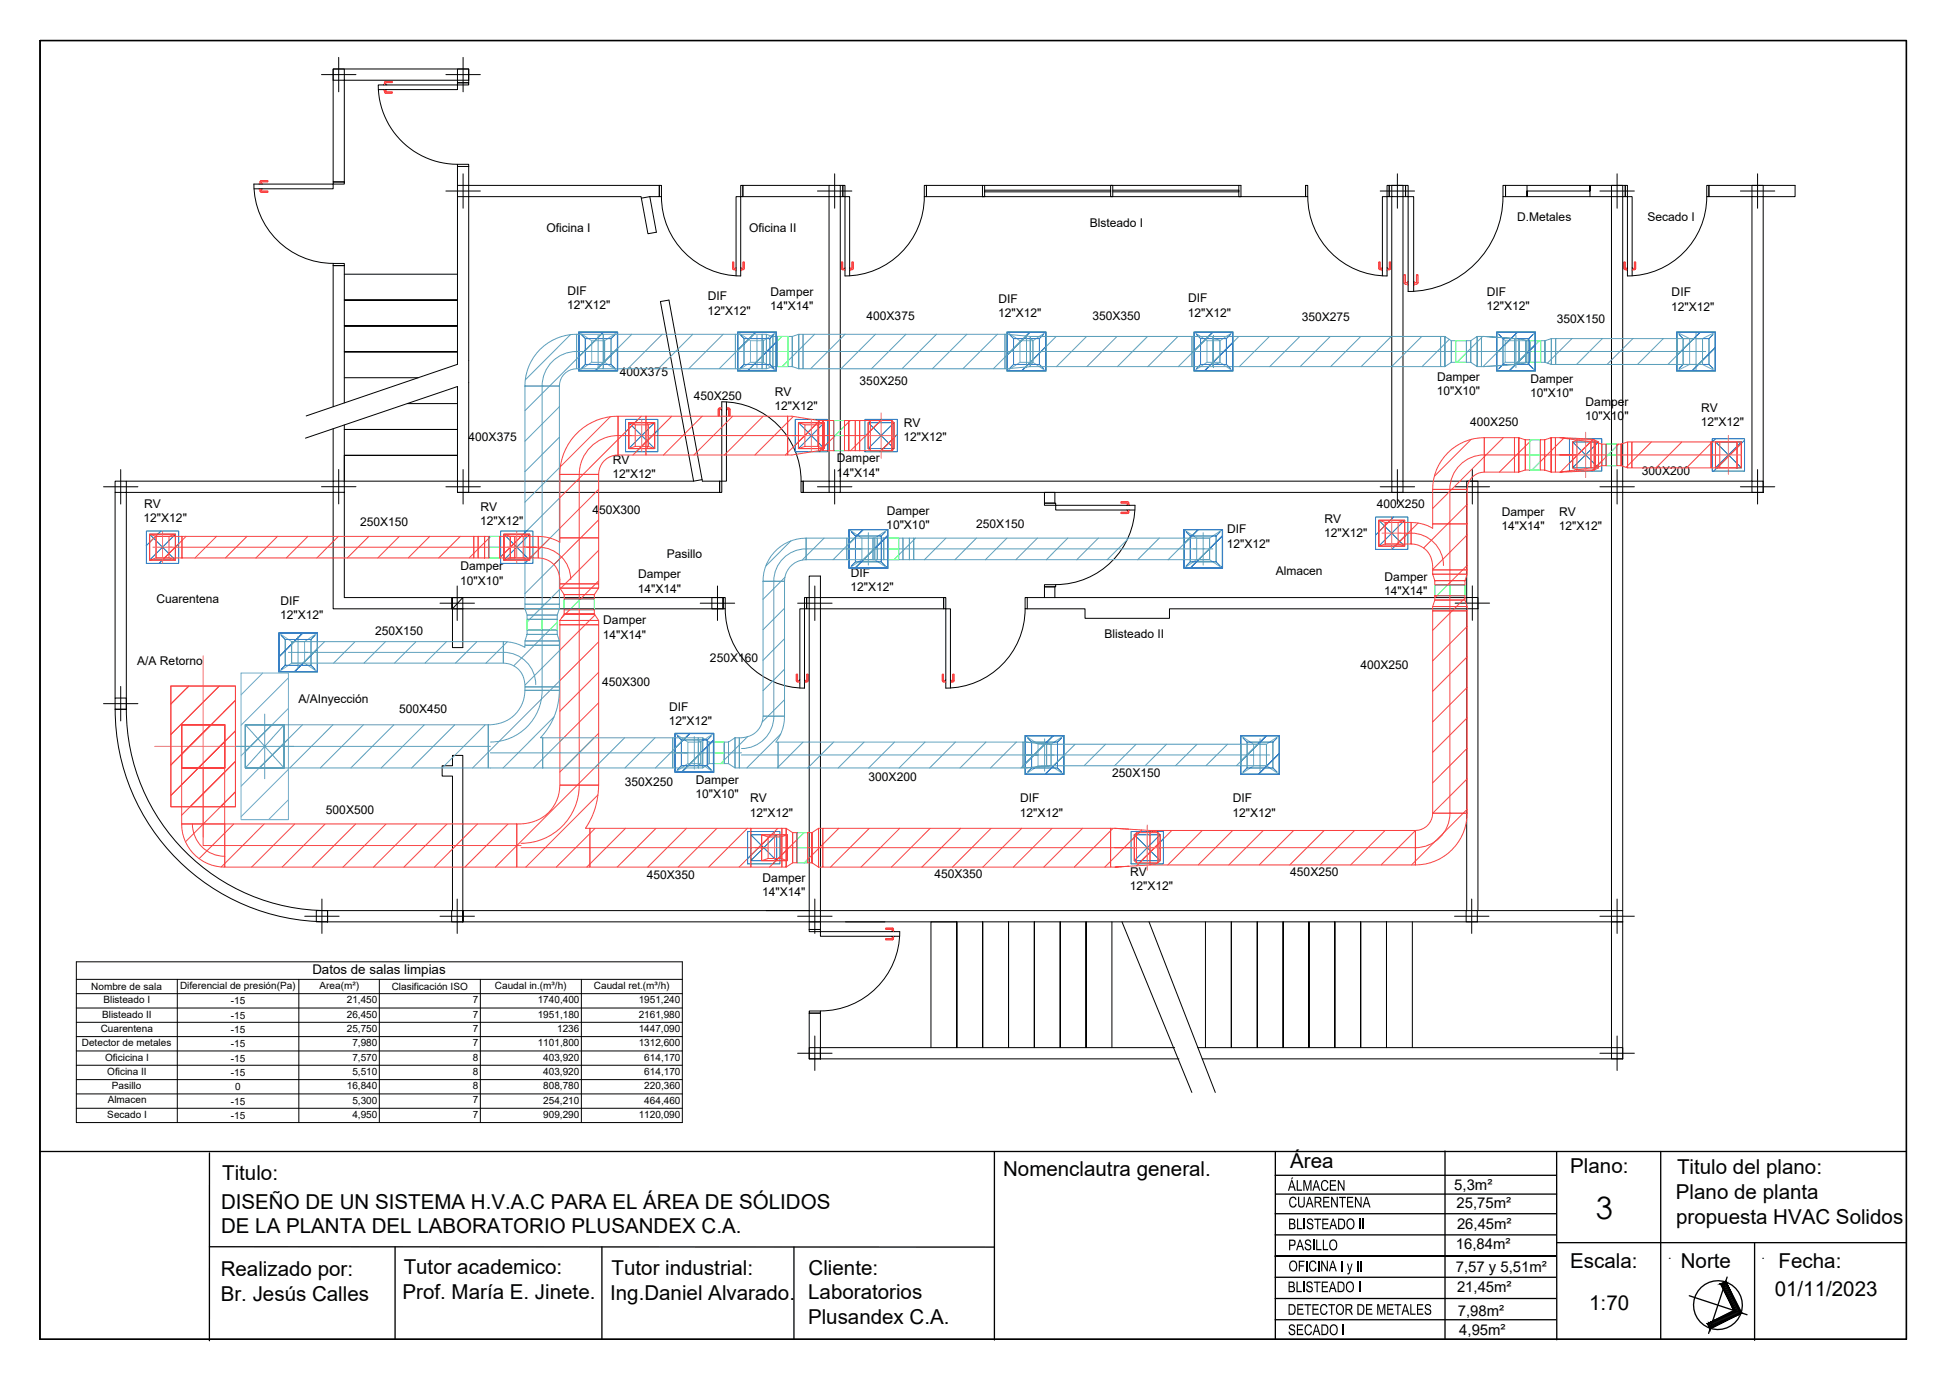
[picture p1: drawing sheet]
<svg xmlns="http://www.w3.org/2000/svg" width="297mm" height="210mm" viewBox="0 0 297 210" stroke-linecap="round" stroke-linejoin="round" font-family="sans-serif">
<defs><g id="words">
<text font-size="4.7" x="243.6" y="186">3</text>
<g font-size="3.1">
<text x="153.1" y="179.3">Nomenclautra general.</text>
<text x="196.9" y="178.2">Área</text>
<text x="239.7" y="178.9">Plano:</text>
<text x="256" y="179.2">Titulo del plano:</text>
<text x="33.7" y="184.4">DISEÑO DE UN SISTEMA H.V.A.C PARA EL ÁREA DE SÓLIDOS</text>
<text x="33.9" y="180.1">Titulo:</text>
<text x="255.8" y="182.9">Plano de planta</text>
<text x="33.7" y="188.1">DE LA PLANTA DEL LABORATORIO PLUSANDEX C.A.</text>
<text x="255.9" y="186.7">propuesta HVAC Solidos</text>
<text x="33.7" y="194.7">Realizado por:</text>
<text x="61.6" y="194.4">Tutor academico:</text>
<text x="93.4" y="194.5">Tutor industrial:</text>
<text x="123.4" y="194.5">Cliente:</text>
<text x="239.7" y="193.4">Escala:</text>
<text x="256.6" y="193.4">Norte</text>
<text x="270.9" y="197.7">01/11/2023</text>
<text x="271.5" y="193.4">Fecha:</text>
<text x="33.7" y="198.4">Br. Jesús Calles</text>
<text x="61.4" y="198.2">Prof. María E. Jinete.</text>
<text x="93.1" y="198.3">Ing.Daniel Alvarado.</text>
<text x="123.3" y="202">Plusandex C.A.</text>
<text x="123.4" y="198.2">Laboratorios</text>
<text x="242.6" y="199.9">1:70</text>
</g>
<g font-size="2.5">
<text x="196.6" y="181.6">ÁLMACEN</text>
<text x="196.7" y="184.2">CUARENTENA</text>
<text x="196.6" y="190.7">PASILLO</text>
<text x="196.6" y="187.5">BLISTEADO II</text>
<text x="196.6" y="197.1">BLISTEADO I</text>
<text x="196.7" y="193.9">OFICINA I y II</text>
<text x="196.6" y="200.6">DETECTOR DE METALES</text>
<text x="196.6" y="203.7">SECADO I</text>
</g>
<g font-size="2.3">
<text x="222" y="181.5">5,3m²</text>
<text x="222.3" y="184.2">25,75m²</text>
<text x="222.2" y="190.6">16,84m²</text>
<text x="222.4" y="187.6">26,45m²</text>
<text x="222.2" y="194">7,57 y 5,51m²</text>
<text x="222.4" y="197.1">21,45m²</text>
<text x="222.5" y="200.8">7,98m²</text>
<text x="222.7" y="203.7">4,95m²</text>
</g>
<text font-size="2" x="47.7" y="148.6">Datos de salas limpias</text>
<g font-size="1.8">
<text x="83.4" y="35.4">Oficina I</text>
<text x="114.4" y="35.4">Oficina II</text>
<text x="166.3" y="34.6">Blsteado I</text>
<text x="231.6" y="33.7">D.Metales</text>
<text x="251.5" y="33.8">Secado I</text>
<text x="86.6" y="47.1">12&quot;X12&quot;</text>
<text x="86.6" y="44.9">DIF</text>
<text x="108" y="45.8">DIF</text>
<text x="117.6" y="47.3">14&quot;X14&quot;</text>
<text x="117.6" y="45.1">Damper</text>
<text x="152.4" y="46.2">DIF</text>
<text x="181.3" y="46.1">DIF</text>
<text x="226.9" y="47.4">12&quot;X12&quot;</text>
<text x="226.9" y="45.2">DIF</text>
<text x="255.1" y="47.4">12&quot;X12&quot;</text>
<text x="255.2" y="45.2">DIF</text>
<text x="108" y="48">12&quot;X12&quot;</text>
<text x="132.3" y="48.8">400X375</text>
<text x="152.4" y="48.4">12&quot;X12&quot;</text>
<text x="166.7" y="48.9">350X350</text>
<text x="181.3" y="48.3">12&quot;X12&quot;</text>
<text x="198.7" y="49">350X275</text>
<text x="237.6" y="49.3">350X150</text>
<text x="94.6" y="57.4">400X375</text>
<text x="131.2" y="58.8">350X250</text>
<text x="219.4" y="58.1">Damper</text>
<text x="233.6" y="58.4">Damper</text>
<text x="105.9" y="61.1">450X250</text>
<text x="118.2" y="62.6">12&quot;X12&quot;</text>
<text x="118.3" y="60.4">RV</text>
<text x="138" y="65.1">RV</text>
<text x="219.3" y="60.3">10&quot;X10&quot;</text>
<text x="224.4" y="64.9">400X250</text>
<text x="233.6" y="60.6">10&quot;X10&quot;</text>
<text x="242" y="64.1">10&quot;X10&quot;</text>
<text x="242" y="61.9">Damper</text>
<text x="259.6" y="65">12&quot;X12&quot;</text>
<text x="259.7" y="62.8">RV</text>
<text x="71.5" y="67.2">400X375</text>
<text x="93.5" y="70.8">RV</text>
<text x="127.8" y="70.5">Damper</text>
<text x="137.9" y="67.3">12&quot;X12&quot;</text>
<text x="22" y="77.5">RV</text>
<text x="73.3" y="77.9">RV</text>
<text x="93.5" y="73">12&quot;X12&quot;</text>
<text x="127.7" y="72.7">14&quot;X14&quot;</text>
<text x="210.1" y="77.4">400X250</text>
<text x="250.6" y="72.4">300X200</text>
<text x="21.9" y="79.7">12&quot;X12&quot;</text>
<text x="55" y="80.2">250X150</text>
<text x="73.3" y="80.1">12&quot;X12&quot;</text>
<text x="90.4" y="78.4">450X300</text>
<text x="135.3" y="80.7">10&quot;X10&quot;</text>
<text x="135.4" y="78.5">Damper</text>
<text x="149" y="80.5">250X150</text>
<text x="187.3" y="83.6">12&quot;X12&quot;</text>
<text x="187.3" y="81.4">DIF</text>
<text x="202.1" y="82">12&quot;X12&quot;</text>
<text x="202.2" y="79.8">RV</text>
<text x="229.2" y="80.9">14&quot;X14&quot;</text>
<text x="229.2" y="78.7">Damper</text>
<text x="237.9" y="80.9">12&quot;X12&quot;</text>
<text x="238" y="78.7">RV</text>
<text x="70.2" y="89.2">10&quot;X10&quot;</text>
<text x="70.3" y="87">Damper</text>
<text x="97.4" y="88.2">Damper</text>
<text x="101.8" y="85.1">Pasillo</text>
<text x="129.9" y="88">DIF</text>
<text x="194.7" y="87.8">Almacen</text>
<text x="211.3" y="88.6">Damper</text>
<text x="23.9" y="92">Cuarentena</text>
<text x="42.8" y="94.4">12&quot;X12&quot;</text>
<text x="42.8" y="92.2">DIF</text>
<text x="92.1" y="95.2">Damper</text>
<text x="97.3" y="90.4">14&quot;X14&quot;</text>
<text x="129.8" y="90.2">12&quot;X12&quot;</text>
<text x="211.3" y="90.8">14&quot;X14&quot;</text>
<text x="20.9" y="101.4">A/A Retorno</text>
<text x="57.3" y="96.8">250X150</text>
<text x="92" y="97.4">14&quot;X14&quot;</text>
<text x="108.4" y="100.9">250X160</text>
<text x="168.6" y="97.3">Blisteado II</text>
<text x="45.6" y="107.3">A/AInyección</text>
<text x="91.9" y="104.7">450X300</text>
<text x="207.7" y="102">400X250</text>
<text x="60.9" y="108.8">500X450</text>
<text x="102.1" y="110.6">12&quot;X12&quot;</text>
<text x="102.1" y="108.4">DIF</text>
<text x="95.4" y="119.8">350X250</text>
<text x="106.2" y="119.5">Damper</text>
<text x="132.6" y="119.1">300X200</text>
<text x="169.8" y="118.6">250X150</text>
<text x="49.8" y="124.2">500X500</text>
<text x="106.2" y="121.7">10&quot;X10&quot;</text>
<text x="114.4" y="124.6">12&quot;X12&quot;</text>
<text x="114.5" y="122.4">RV</text>
<text x="155.7" y="124.6">12&quot;X12&quot;</text>
<text x="155.7" y="122.4">DIF</text>
<text x="188.1" y="124.6">12&quot;X12&quot;</text>
<text x="188.2" y="122.4">DIF</text>
<text x="98.7" y="134.1">450X350</text>
<text x="116.3" y="136.7">14&quot;X14&quot;</text>
<text x="116.4" y="134.5">Damper</text>
<text x="142.6" y="134">450X350</text>
<text x="172.4" y="135.8">12&quot;X12&quot;</text>
<text x="172.5" y="133.6">RV</text>
<text x="196.9" y="133.7">450X250</text>
</g>
<g font-size="1.5">
<text x="13.9" y="151">Nombre de sala</text>
<text x="15.6" y="155.2">Blisteado II</text>
<text x="15.8" y="153">Blisteado I</text>
<text x="27.5" y="150.9">Diferencial de presión(Pa)</text>
<text x="35.2" y="153.2">-15</text>
<text x="35.2" y="155.4">-15</text>
<text x="48.8" y="150.9">Area(m²)</text>
<text x="52.9" y="153">21,450</text>
<text x="52.9" y="155.2">26,450</text>
<text x="59.8" y="151">Clasificación ISO</text>
<text x="72.2" y="153">7</text>
<text x="72.2" y="155.2">7</text>
<text x="75.5" y="150.9">Caudal in.(m³/h)</text>
<text x="82.1" y="153">1740,400</text>
<text x="82.1" y="155.2">1951,180</text>
<text x="90.7" y="150.9">Caudal ret.(m³/h)</text>
<text x="97.5" y="153">1951,240</text>
<text x="97.5" y="155.2">2161,980</text>
<text x="12.5" y="159.6">Detector de metales</text>
<text x="15.4" y="157.4">Cuarentena</text>
<text x="16" y="161.8">Oficicina I</text>
<text x="35.2" y="157.6">-15</text>
<text x="35.2" y="159.8">-15</text>
<text x="35.2" y="161.9">-15</text>
<text x="52.9" y="157.4">25,750</text>
<text x="53.8" y="159.6">7,980</text>
<text x="53.8" y="161.8">7,570</text>
<text x="72.2" y="161.8">8</text>
<text x="72.2" y="157.4">7</text>
<text x="72.2" y="159.6">7</text>
<text x="82.1" y="159.6">1101,800</text>
<text x="82.9" y="161.8">403,920</text>
<text x="85" y="157.4">1236</text>
<text x="97.5" y="157.4">1447,090</text>
<text x="97.5" y="159.6">1312,600</text>
<text x="98.4" y="161.8">614,170</text>
<text x="16.4" y="164">Oficina II</text>
<text x="17.1" y="166.2">Pasillo</text>
<text x="35.2" y="164.1">-15</text>
<text x="35.9" y="166.3">0</text>
<text x="52.9" y="166.2">16,840</text>
<text x="53.8" y="164">5,510</text>
<text x="72.2" y="164">8</text>
<text x="72.2" y="166.2">8</text>
<text x="82.9" y="164">403,920</text>
<text x="82.9" y="166.2">808,780</text>
<text x="98.4" y="164">614,170</text>
<text x="98.4" y="166.2">220,360</text>
<text x="16.4" y="170.5">Secado I</text>
<text x="16.4" y="168.3">Almacen</text>
<text x="35.2" y="168.5">-15</text>
<text x="35.2" y="170.7">-15</text>
<text x="53.8" y="168.3">5,300</text>
<text x="53.8" y="170.5">4,950</text>
<text x="72.2" y="168.3">7</text>
<text x="72.2" y="170.5">7</text>
<text x="82.9" y="168.3">254,210</text>
<text x="82.9" y="170.5">909,290</text>
<text x="97.5" y="170.5">1120,090</text>
<text x="98.4" y="168.3">464,460</text>
</g>
</g></defs>
<!-- layer: AMBIENTES -->
<g fill="none" stroke="#000" stroke-width=".15">
<path d="M49.1 11.4h5.2M50.9 10.5h1.7v1.7h-1.7zM51.7 8.8v5.2M52.6 12.2h17.2v.4h1.7v-.4M52.6 12.2v15.6M57.8 13.7h12v-.7h-12.1a12.1 12.1 0 0 0 12.1 12.1M68.1 11.4h5.2M69.8 12.6h1.7v.4h-1.7zM69.8 10.5h1.7v1.7h-1.7zM70.7 8.8v5.2M71.5 12.2v-1.7h-20.6v17.3h1.7M38.7 28.1h12.2v.7h-12.1"/>
<path d="M38.8 28.1a12.1 12.1 0 0 0 12.1 12.1M50.9 27.8h1.7v.3h-1.7zM68.1 29.1h5.2M69.8 25.1h1.7v.3h-1.7zM69.8 28.3h1.7v1.7h-1.7zM69.8 25.4v2.9M69.8 30v25.6l-23.1 7.9M70.7 26.5v5.3M71.5 30v43.4h34.4l-5.1-27.4 1.3-.2 5.1 27.6h2.6v1.7M71.5 30h26.4l1 5.7 1.3-.3-1-5.4M71.5 25.4v2.9h29.1M99.2 30l-1.3 .2"/>
<path d="M100.6 28.3h.4v1.7h-.4zM100.6 28.3v1.7h-1.4M101 30a12.1 12.1 0 0 0 12.1 12.1v-12.1h-.7v12.1M113.1 28.3h.3v1.7h-.3zM113.4 28.3v1.7h13.1v43.4h-3.9v1.7M113.4 28.3h13.1M124.8 29.1h5.2M126.5 28.3h1.8v1.7h-1.8zM127.4 26.5v5.3M128.3 30v43.4h84.1v-43.4h-.4v-1.7h2.5v1.7h-.3M128.3 28.3h.4M128.7 28.3h.3v1.7h-.3z"/>
<path d="M128.7 28.3v1.7h-.4M141.1 30a12.1 12.1 0 0 1-12.1 12.1v-12.1h.7v12.1M141.1 28.3h.3v1.7h-.3zM141.4 28.3h48v1.7h9.9v-1.7M141.4 28.3v1.7h8.6v-1.7M150.3 28.3v1.7h-.3h39.4h-.3v-1.7M150.3 29h19.2v.3h-19.2v-.2M169.5 28.3h.4v1.7h-.4zM169.9 29h19.2v.3h-19.2M199.3 28.3h.3v1.7h-.3zM199.6 30a12.1 12.1 0 0 0 12.1 12.1v-12.1h-.7v12.1M210.7 29.1h5.2"/>
<path d="M211.7 28.3h.3v1.7h-.3zM212.4 28.3h1.8v1.7h-1.8zM213.3 26.5v5.3M214.5 28.3h.4v1.7h-.4zM229.4 30a14.5 14.5 0 0 1-14.5 14.5M229.4 28.3h.4v1.7h-.4zM229.8 28.3h18.3v1.7h-.4v43.4h19.7v-43.4h-6.6v-1.7h13.2v1.7h-4.9M229.8 28.3v1.7h16.2v43.4h-31.8v-43.4M233.1 28.3v1.7v-.9h9.6v-.8v1.7M244.2 29.1h5.3M246 28.3h1.7v1.7h-1.7zM246.8 26.5v5.3"/>
<path d="M248.1 28.3h.3v1.7h-.3zM260.5 30a12.1 12.1 0 0 1-12.1 12.1v-12.1h.7v12.1M260.5 28.3h.3v1.7h-.3zM265.7 29.1h5.2M267.4 28.3h1.7v1.7h-1.7zM268.3 26.5v5.3M269.1 30v45.1M50.9 40.2h1.7v.3h-1.7zM52.6 53.7h17.2h-17.2M52.6 49.7h17.2h-17.2M52.6 45.8h17.2h-17.2M52.6 40.5v21"/>
<path d="M52.6 40.5h-1.7v21.5M52.6 41.8h17.2M52.6 57.6h11.2M215.8 44.4v-14.4h-.9v14.5M15.8 74.3h5.3M17.6 73.4h1.7v1.7h-1.7zM17.6 75.1v31.4M18.4 71.6v5.3M19.3 75.1h31.6v17.8h18.2v5.9h1.5v-5.9M19.3 75.1v33.1M46.6 66.8l23.2-7.8v14.4h-17.2v-3.9h17.2h-17.2M49.1 74.2h5.2"/>
<path d="M50.9 73.4h1.7v1.7h-1.7zM50.9 65.4v8h-31.6M51.7 71.6v5.3M52.6 65.5h17.2h-17.2M52.6 75.1v16.1h57.8M52.6 64.8v8.6M62.2 61.6h7.6M68.1 74.3h5.2M69.8 73.4h1.7v1.7h-1.7zM69.8 75.1h40M70.7 71.6v5.3M107.2 73.2l-1.3 .2"/>
<path d="M109.8 73.4h.4v1.7h-.4zM110.9 61.3v12.1h-.7v-12.1a12.1 12.1 0 0 1 12.1 12.1M122.3 73.4h.3v1.7h-.3zM122.6 75.1h4M124.8 74.3h5.2M126.6 73.4h1.7v1.7h-1.7zM127.4 71.6v5.3M128.3 75.1h95.6v16.1h-67.1M159.4 76.8h1.7v.3h-1.7zM159.4 75.1v1.7M161 75.1v1.7h-1.6M173.2 77.8h-12.1v-.7h12.1a12.1 12.1 0 0 1-12.1 12.1"/>
<path d="M210.7 74.3h5.2M212.4 73.4h1.8v1.7h-1.8zM213.3 71.6v5.3M222.1 74.3h5.3M223.9 73.4h1.7v1.7h-1.7zM224.7 71.6v5.3M225.6 75.1h20.4v63.8h-20.4zM244.2 74.3h5.3M246 73.4h1.7v1.7h-1.7zM246.8 71.6v5.3M247.7 75.1h21.4M247.7 75.1v63.8"/>
<path d="M265.7 74.3h5.2M267.4 73.4h1.7v1.7h-1.7zM268.3 71.6v5.3M67.2 92h5.2M68.9 91.2h1.7v1.7h-1.7zM69.1 91.2h1.5l-1.5 1.7zM69.1 92.9h1.5M69.8 89.4v5.3M106.9 92h5.2M108.7 91.2h1.7v1.7h-1.7zM109.5 89.4v5.3M110.4 91.2h.3v1.7h-.3z"/>
<path d="M110.4 91.2v1.7h-39.8M110.7 92.9a12.1 12.1 0 0 0 12.1 12.1v-12.1h-.7v12M121.8 92h5.2M122.8 91.2h.3v1.7h-.3zM123.5 91.2h1.7v1.7h-1.7zM124.4 89.4v5.3M125.2 92.9v46h98.7v-46h-45.4v1.4h-12.9v-1.4h-8.8M144 91.2h.4v1.7h-.4zM144 91.2h-18.8v-3.3h-1.7v3.3h-.4v1.7h.4v46h-52.9v-23.7h-1.5v1.6h-1.6v1.6h1.6v20.5h-19.1M144 91.2v1.7h-18.8M156.5 92.9a12.1 12.1 0 0 1-12.1 12.1v-12.1h.7v12M156.5 91.2h.3v1.7h-.3z"/>
<path d="M159.4 89.2h1.7v.3h-1.7zM159.4 89.5h1.6v1.7M159.4 89.5v1.7M222.1 92h5.3M223.9 91.1h1.7v1.8h-1.7zM224.7 89.4v5.2M15.8 107.3h5.3M17.6 106.5h1.7v1.7h-1.7zM17.6 108.2h1.7M17.6 108.2a32.4 32.4 0 0 0 32.4 32.4M18.4 104.7v5.3M19.3 108.2a30.7 30.7 0 0 0 30.7 30.7"/>
<path d="M46.5 139.8h5.3M48.3 138.9h1.7v1.7h-1.7zM49.1 137.1v5.3M50 138.9v1.7v-1.7M50 138.9v1.7M67.2 139.8h5.2M68.9 138.9h1.7v1.7h-1.7zM69.8 137.1v5.3M70.6 138.9v1.7M116.9 138.9h6.6M121.8 139.8h5.2M123.5 138.9h1.7v1.7h-1.7z"/>
<path d="M124.4 137.1v5.3M222 139.8h5.3M223.8 138.9h1.7v1.7h-1.7zM224.6 137.1v5.3M244.2 139.8h5.3M246 138.9h1.7v1.7h-1.7zM246.8 137.1v5.3M11.7 146.7h92.5v24.5h-92.5zM11.7 149.4h92.5M11.7 151.6h92.5M11.7 153.8h92.5M11.7 155.9h92.5"/>
<path d="M11.7 158.1h92.5M27.1 149.4v21.8M45.6 149.4v21.8M50 140.6h20.6M57.9 149.4v21.8M70.7 140.6h175.3M73.3 149.4v21.8M88.7 149.4v21.8M123.5 141.8h1.7v.3h-1.7zM123.5 154.2h1.7v.4h-1.7zM123.5 140.6v1.2h1.7v-1.2M123.5 159.8h1.7v1.7h-1.7z"/>
<path d="M124.4 158v5.3M125.2 159.8v-5.2h-1.7v6.9h56.5M125.2 159.8v1.7M125.2 159.8h54.1M137.3 142.8h-12.1v-.7h12.1a12.1 12.1 0 0 1-12.1 12.1M146 140.6v19.2v-19.2h-3.9v19.2M150 140.6v19.2v-19.2M153.9 140.6v19.2v-19.2M157.9 140.6v19.2v-19.2M161.8 140.6v19.2v-19.2M165.8 140.6v19.2v-19.2M169.7 140.6v19.2"/>
<path d="M171.3 140.6l10.6 26M175.4 140.6l10.1 26M184 140.6v19.2M187.9 140.6v19.2M188 140.6v19.2M191.9 140.6v19.2v-19.2M195.9 140.6v19.2v-19.2M199.8 140.6v19.2v-19.2M203.8 140.6v19.2v-19.2M207.7 140.6v19.2v-19.2M211.6 140.6v19.2v-19.2M215.6 140.6v19.2"/>
<path d="M246 159.8h1.7v1.7h-1.7zM246.8 158v5.3M247.7 140.6h-1.7v19.2h-63.2M247.7 140.6v20.9M11.7 160.3h92.5M11.7 162.5h92.5M11.7 164.7h92.5M11.7 166.9h92.5M11.7 169.1h92.5M121.8 160.7h5.2M183.5 161.5h64.2M244.2 160.7h5.3"/>
</g>
<g fill="none" stroke="#f00" stroke-width=".15">
<path d="M58.5 13.7h.5M58.5 13h.5M58.7 12.9l.1-.5h1.1v.2h-1v.3M58.7 13.7v.4l.2 .1M58.9 13.7v.3h1v.2h-1M39.5 28.8h.5M39.7 28l.1-.4 1.1-.1v.2h-1v.3M39.7 28.8v.3M39.9 28.8v.3h1v.2h-1l-.2-.2M40 28.1h-.5M112.3 41h-.3v-1h-.2v1l.5 .2M112.4 40.8v.5"/>
<path d="M113.1 40.8v.5M113.1 41h.3v-1h.2v1l-.5 .2M128.9 41h-.3v-1h-.2l.1 1 .4 .2M129 40.8v.5M129.7 40.8v.5M129.7 41h.3v-1h.2v1l-.5 .2M210.7 41.2h.3M211 41h-.3v-1h-.2v1l.2 .1M211 40.8v.5M211.7 40.8v.5M211.8 41h.3v-1h.2v1M212.3 40.9l-.2 .2-.3 .1"/>
<path d="M214.9 43.1h-.4v-1.2h-.2v1.3l.1 .1h.5M214.9 42.9v.6M215.8 42.9v.6M215.8 43.1h.4v-1.2h.2v1.3l-.1 .1h-.5M248.4 41h-.3v-1h-.2v1l.5 .2M248.4 40.8v.5M249.1 40.8v.5M249.2 41h.3v-1h.2v1l-.2 .1M249.2 41.2h.3M110.1 62.2l-.3 .1-.2 .1v1h.2v-1h.3M110.2 62.1v.5M110.9 62.1v.5"/>
<path d="M110.9 62.2l.4 .1 .1 .1v1h-.2v-1h-.3M172 77.8h.4M172 77.1h.4M172.1 77.8v.3h-1v.2h1.1l.1-.1v-.4M172.1 77v-.3h-1v-.2l1.1 .1 .1 .1v.3M122 103.8h-.3v-1h-.2l.1 1.1 .1 .1h.3M122.1 103.7v.5M122.8 103.7v.5M122.9 103.8h.2v-1h.2v1.1l-.1 .1h-.3M144.3 103.8h-.3v-1h-.2l.1 1.1 .1 .1h.3M144.4 103.7v.5M145.1 103.7v.5"/>
<path d="M145.1 103.8h.3v-1h.2v1.1l-.1 .1h-.4M136 142.8h.5M136 142.1h.5M136.2 142.9v.3h-1v.2h1.1l.1-.2v-.3M136.2 142.1v-.3h-1v-.2h1.1l.1 .1v.4"/>
</g>
<!-- layer: M-Duct-Sply -->
<g fill="none" stroke="#5ca1b8" stroke-width=".15">
<path d="M80.1 58.9h5.3v33.3h-5.3zM82.4 53.3a7.9 7.9 0 0 1 5.6-2.3v5.3a2.63 2.63 0 0 0-2.6 2.6h-5.3a7.8 7.8 0 0 1 2.3-5.6zM82.8 58.9v35.6M82.8 58.9h.1M87.1 51l-6.9 6.9M88 51h4.1v5.3h-4.1zM88 53.6h2.3h-2M88 53.6h.1M88 53.6a5.3 5.3 0 0 0-5.2 5.3M91.8 51l-11.7 11.7M92.1 51h20.2v5.3h-20.2zM92.1 51.8l.2 .1v3.4l-.2 .2"/>
<path d="M92.1 53.6h22.5h-2M92.3 55.1l-1.1 1.2M96.4 51l-4.3 4.3M101.1 51l-5.3 5.3M105.7 51l-5.2 5.3M110.4 51l-5.3 5.3M112.3 51h4v5.3h-4zM115 51l-5.2 5.3M116.3 51v5.3h.7v-5.3l1 .3v4.6l-1 .4v-5.3zM116.3 53.6h2.3M116.3 51.8l.2 .2v3.3l-.2 .2M116.5 54.1l-2.1 2.2"/>
<path d="M118 51.3h.6v4.6h-.6zM118.6 52l-2.3 2.3M120.3 51.3h.6v4.6v-4.6l1-.3v5.3h.7v-5.3h-.7v5.3l-1-.4h-.6zM120.3 53.6h35.4h-2M122.6 51h30.8v5.3h-30.8zM124.3 51l-4 4M129 51l-5.3 5.3M133.6 51l-5.2 5.3M138.3 51l-5.3 5.3M142.9 51l-5.2 5.3M147.6 51l-5.3 5.3M152.2 51l-5.2 5.3"/>
<path d="M153.4 51l3.9 .3v4.6l-3.9 .4zM156.6 51.3l-5 5M157.3 51.3h24.6v4.6h-24.6zM157.3 53.6h26.9h-1.9M157.3 51.7l.4 .3v3.3l-.4 .3M157.7 54.9l-1.2 1.1M161.2 51.3l-3.9 4M165.9 51.3l-4.6 4.6M170.5 51.3l-4.6 4.6M175.2 51.3l-4.6 4.6M179.8 51.3l-4.6 4.6M181.9 51.3h3.2v4.6h-3.2z"/>
<path d="M184.5 51.3l-4.6 4.6M185.1 51.3h34.8v4.6h-34.8zM185.1 53.6h37.1M185.1 51.7l1.1 .3v3.3l-1.1 .3M189.1 51.3l-4.6 4.6M193.8 51.3l-4.6 4.6M198.4 51.3l-4.6 4.6M203.1 51.3l-4.6 4.6M207.7 51.3l-4.6 4.6M212.4 51.3l-4.6 4.6M217 51.3l-4.6 4.6M219.9 51.3v4.6h.6v-4.6l1 .7v3.3l-1 .6v-4.6z"/>
<path d="M221.2 51.8l-4.1 4.1M221.5 52h.7v3.3h-.7zM223.8 52h.7v3.3v-3.3l1-.7v4.6h.6v-4.6h-.6v4.6l-1-.6h-.7zM223.8 53.6h6h-3.3M226.3 51.3l-2.5 2.5M226.5 51.3h-.4v4.6h.4M230.7 51.6l-4.3 4.3M230.8 55.6l-4.3 .3M230.8 51.6l-4.3-.3 4.7 .4M231.2 51.7v3.9h.7v-3.9l1 .3v3.3l-1 .3v-3.9zM231.2 53.6h2.3M231.2 51.7l1.3 .1 .5 .2v3.3l-.5 .1-1.3 .2"/>
<path d="M231.2 51.7v3.9l-4.7 .3M232.9 52h.6v3.3h-.6zM233 53.9l-1.6 1.7M233.5 53.4l-2.2 2.2M235.2 52h.6v3.3v-3.3l1-.3v3.9h.7v-3.9h-.7v3.9l-1-.3h-.6zM235.2 53.6h22.7M237.5 51.7h18.4v3.9h-18.4zM239.9 51.7l-3.7 3.7M244.6 51.7l-4 3.9M249.2 51.7l-3.9 3.9M253.9 51.7l-4 3.9M255.9 51.7h4v3.9h-4z"/>
<path d="M258.5 51.7l-3.9 3.9M259.9 55l-.7 .6M85.4 62l-5.3 5.3M85.4 66.7l-5.3 5.3M85.4 71.3l-5.3 5.3M85.4 76l-5.3 5.3M44.5 97.9h4v3.3h-4zM44.9 97.9l-.4 .4M46.5 99.5h30.3M48.5 97.9h28.3v3.3h-28.3zM49.6 97.9l-3.3 3.3M54.2 97.9l-3.3 3.3"/>
<path d="M58.9 97.9l-3.3 3.3M63.5 97.9l-3.3 3.3M68.2 97.9l-3.3 3.3M72.8 97.9l-3.3 3.3M76.8 97.9a6.6 6.6 0 0 1 3.3 .9v-.4h5.3v6.4h-5.3a3.3 3.3 0 0 0-3.3-3.6zM76.8 99.5a4.9 4.9 0 0 1 5 4.9M77.4 97.9l-3.2 3.3M80.1 92.2h5.3v.6h-5.3zM80.1 92.8h5.3l-.3 1h-4.6zM80.1 97.8h5.3v.6h-5.3zM80.5 93.8h4.6v.7h-4.6zM80.5 96.1h4.6v.7l.3 1h-5.3l.4-1h4.6h-4.6z"/>
<path d="M82.8 96.1v9.2M83.9 96.1l-5.5 5.5M85.4 80.6l-5.3 5.3M85.4 85.3l-5.3 5.3M85.4 90l-4.6 4.5M85.4 99.3l-5.3 5.2M116.5 88.7h3.3v20.6h-3.3zM118.1 88.7h.1M118.1 88.7v20.5a4.9 4.9 0 0 1-4.9 5M118.2 84.3a6.6 6.6 0 0 1 4.8-2.2v3.3a3.3 3.3 0 0 0-3.2 3.3h-3.3a6.6 6.6 0 0 1 1.7-4.4zM119.8 97.4l-3.3 3.3M119.8 92.8l-3.3 3.3"/>
<path d="M119.8 88.1l-3.3 3.3M120.7 82.5l-3.8 3.8M123 82.1h6.3v3.3h-6.3zM123 83.7h.1M123 83.7h8.6h-2M123 83.7a4.9 4.9 0 0 0-4.9 5M125.8 82.1l-3.4 3.3M130.5 82.1l-3.3 3.3M133.3 82.1h.6v3.3h-.6zM133.3 83.7h2.3M133.3 82.1v3.3h.2v-3.3h-4.2v3.3h4M133.9 82.1h1.7v3.3h-.7v-3.3v3.3h-1z"/>
<path d="M135.1 82.1l-3.3 3.3M137.2 82.1h.6v3.3h-.6zM137.2 83.7h45.5M137.8 82.1h1v3.3h-1zM138.8 82.1h.7v3.3h-.7zM139.5 82.1h41.2v3.3h-41.2zM139.7 82.1l-2.5 2.6M144.4 82.1l-3.3 3.3M149 82.1l-3.2 3.3M153.7 82.1l-3.3 3.3M158.3 82.1l-3.2 3.3M163 82.1l-3.3 3.3"/>
<path d="M167.7 82.1l-3.3 3.3M172.3 82.1l-3.3 3.3M177 82.1l-3.3 3.3M180.7 82.1h3.9v3.3h-3.9zM181.6 82.1l-3.3 3.3M184.6 83.7l-1.6 1.7M37.5 117.2h5.9zM37.5 110.6v6.6zM37.5 110.6h5.9zM37.5 110.6v6.6h5.9v-6.6h-5.9h5.9v6.6h-5.9zM37.5 110.6h5.9v6.6h-5.9zM41.5 110.6l-4 4"/>
<path d="M43.4 110.6v6.6zM43.4 110.6h31.1v6.6h-31.1zM43.4 113.9h31.5M46.2 110.6l-6.6 6.6M50.8 110.6l-6.6 6.6M55.5 110.6l-6.6 6.6M60.1 110.6l-6.6 6.6M64.8 110.6l-6.6 6.6M69.4 110.6l-6.6 6.6M74.1 110.6l-6.6 6.6M74.5 110.6a5.3 5.3 0 0 0 5.6-5.3h5.3a10.6 10.6 0 0 1-2.9 7.2h.3v4.7h-8.3zM74.9 114.8h30.1h-2"/>
<path d="M80.1 104.8h5.3v.5h-5.3zM82.8 105.3a7.9 7.9 0 0 1-7.9 7.9M82.8 112.5h19.9v4.7h-19.9zM84.6 109.4l-7.8 7.8M85.4 103.9l-13.3 13.3M86 112.5l-4.6 4.7M90.7 112.5l-4.6 4.7M95.3 112.5l-4.6 4.7M100 112.5l-4.6 4.7M102.7 112.5h3.9v4.7h-3.9zM104.6 112.5l-4.6 4.7M106.6 112.5h.7v4.7h-.7z"/>
<path d="M106.6 114.8h2.3M106.6 113l.4 .2v3.3l-.4 .2M107 114.9l-2.3 2.3M107.3 112.5l.9 .7v3.3l-.9 .7zM108.2 113.2h.7v3.3h-.7zM108.6 113.2l-2 2M110.5 113.2h.7l1-.7v4.7l-1-.7v-3.3v3.3h-.7zM110.5 114.8h2.7M112.2 112.5h.7v4.7h-.7zM112.9 112.5a3.3 3.3 0 0 0 3.6-3.2h3.3a6.5 6.5 0 0 1-1.4 3.9h.4v4h-5.9zM113.2 115.2h45.3h-2M114.1 112.4l-3.6 3.5"/>
<path d="M118.8 113.2h37.4v4h-37.4zM119.2 112l-5.2 5.2M119.8 102.1l-3.3 3.3M119.8 106.7l-3.5 3.4M122.6 113.2l-4 4M127.2 113.2l-3.9 4M131.9 113.2l-4 4M136.5 113.2l-3.9 4M141.2 113.2l-4 4M145.8 113.2l-3.9 4M150.5 113.2l-4 4M155.1 113.2l-3.9 4"/>
<path d="M156.5 113.2l3.9 .3v3.3l-3.9 .4 3.3-.4v-3.3zM156.5 113.2h-.3v4h.3M159.6 113.4l-3.7 3.8M159.8 115.2h31.5M159.8 113.5h29.6v3.3h-29.6zM164.1 113.5l-3.3 3.3M168.8 113.5l-3.3 3.3M173.4 113.5l-3.3 3.3M178.1 113.5l-3.3 3.3M182.7 113.5l-3.3 3.3M187.4 113.5l-3.3 3.3M189.4 113.5h3.9v3.3h-3.9z"/>
<path d="M192 113.5l-3.3 3.3"/>
</g>
<!-- layer: M-Term-Diff-Linr -->
<g fill="none" stroke="#00ff3f" stroke-width=".15">
<path d="M118.6 51.3h1.7v4.6h-1.7zM118.6 53.6h1.7M119.4 51.3l-.8 .7M120.3 55l-.9 .9M222.2 52h1.6v3.3h-1.6zM222.2 53.6h1.6M223.8 53.8l-1.4 1.5M233.5 52h1.7v3.3h-1.7zM233.5 53.6h1.7M235 52l-1.5 1.4M80.5 94.5h4.6v1.6h-4.6zM80.8 94.5l-.3 .4"/>
<path d="M82.8 94.5v1.6M85.1 94.9l-1.2 1.2M135.6 82.1h1.6v3.3h-1.6zM135.6 83.7h1.6M137.2 84.7l-.7 .7M108.9 113.2h1.6v3.3h-1.6zM108.9 114.8h1.6M110.5 115.9l-.5 .6"/>
</g>
<!-- layer: M-Term-Diff -->
<g fill="none" stroke="#00ff3f" stroke-width=".15">
<path d="M127.3 64.1h1.6v4.7h-1.6zM127.3 66.4h1.6M128.9 65l-1.6 1.7M233.5 67.1h1.6v4.6h-1.6zM233.5 69.4h1.6M233.8 67.1l-.3 .3M235.1 70.4l-1.3 1.3M245.2 67.7h1.6v3.3h-1.6zM245.2 69.4h1.6M246.8 68.1l-1.6 1.6M74.6 81.8h1.7v3.3h-1.7zM74.6 83.5h1.7"/>
<path d="M74.9 81.8l-.3 .3M86.1 91.4h4.6v1.6h-4.6zM88.4 91.4v1.6M88.6 91.4l-1.6 1.6M219 89.2h4.6v1.7h-4.6zM221 89.2l-1.7 1.7M221.3 89.2v1.7M121.6 127h1.7v4.6h-1.7zM121.6 129.3h1.7M122.7 127l-1.1 1.1M123.3 131.1l-.5 .5"/>
</g>
<!-- layer: M-Duct-Retn -->
<g fill="none" stroke="#f94343" stroke-width=".15">
<path d="M85.5 72.4h5.9v9.6h-5.9zM87.8 66.4a8.8 8.8 0 0 1 6.5-2.9v5.9a2.96 2.96 0 0 0-2.9 3h-5.9a8.9 8.9 0 0 1 2.3-6zM91.4 74.7l-5.9 5.9M91.4 79.3l-6.8 6.8M93.2 63.6l-7.7 7.6M94.3 66.4h.1M94.3 63.5h4.3v5.9h-4.3zM94.3 66.4h2.7h-2M94.3 66.4a5.9 5.9 0 0 0-5.9 6v19M96 64.5v3.9h3.9v-3.9h-3.9v3.9M97 64.8h1.9v3.3h-1.9zM97 64.8l-1-.3h3.9l-1 .3"/>
<path d="M97 68.1l-1 .3h3.9M97.9 63.5l-12.4 12.4M98.6 63.5h21.6v5.9h-21.6zM98.6 66.4h24.3h-2M98.6 64.4l.3 .4v3.3l-.3 .3M99.9 64.5v3.9l-1-.3M102.5 63.5l-5.9 5.9M107.2 63.5l-5.9 5.9M111.8 63.5l-5.9 5.9M116.5 63.5l-5.9 5.9M120.2 63.5h.7l4.1 .6v4.7l-4.1 .6h-.7zM121.1 63.5l-5.9 5.9"/>
<path d="M121.9 64.5v3.9h3.9v-3.9h-3.9v3.9M122.9 64.8h1.9v3.3h-1.9zM122.9 64.8l-1-.3h3.9l-1 .3M122.9 68.1l-1 .3h3.9M124.8 64.5l-2.9 2.9M124.8 66.4h2.5M125 64.1v4.7h.6v-4.7h1v4.7h-1v-4.7zM125.1 64.1l-5.2 5.3M125.8 64.5v3.9l-1-.3M125.8 68.1l-.3 .3M126.6 64.1h.7v4.7h-.7zM127.3 66.7l-2.1 2.1"/>
<path d="M128.9 64.1h.7v4.7v-4.7h1v4.7h-1.7zM128.9 66.4h4M129.8 64.1l-.9 .9M130.6 64.1h.6v4.7h-.6zM131.2 64.1v4.7zM131.2 64.1h.1M131.2 64.1h4.9v4.7h-4.9M132.5 64.5v3.9l.4 .4M132.5 66.1l1.9-2-4.6 4.7M132.5 64.5v3.9M132.9 64.1h3.2v4.7h-3.2zM132.9 64.1l-.4 .4"/>
<path d="M136.1 68.8h.1M136.5 64.5v3.9l-.4 .4M136.5 64.5l-.4-.4v4.7M136.5 66.8l-2 2M136.5 64.5v3.9M210.5 79.4v3.9h3.9v-3.9h-3.9v3.9M211.4 79.7h2v3.3h-2zM211.4 79.7l-.9-.3h3.9l-1 .3M211.4 79.7h4v3.3h-4zM212.2 79.4l-1.7 1.7M214.4 79.4v3.9l-1-.3M215.4 79.7a6.4 6.4 0 0 1 3.3 .9v-.7h5.2v7h-5.2a3.4 3.4 0 0 0-3.3-3.9z"/>
<path d="M216.5 79.8l-3.2 3.2M218.7 74.7h5.2v5.2h-5.2zM221 69.1a7.9 7.9 0 0 1 5.6-2.3v5.2a2.63 2.63 0 0 0-2.7 2.7h-5.2a7.8 7.8 0 0 1 2.3-5.6zM221.3 74.7v14.5M221.3 74.7h.1M223.9 77l-6.6 6.6M224.6 67l-5.7 5.7M226.6 69.4h6.9M226.6 66.8h4.6v5.2h-4.6zM226.6 69.4h.1M226.6 69.4a5.3 5.3 0 0 0-5.3 5.3M229.5 66.8l-10.8 10.8"/>
<path d="M231.2 66.8v5.2h.6v-5.2l1 .3h.7v4.6h-.7v-4.6v4.6l-1 .3v-5.2zM233.5 67.4l-4.6 4.6M235.1 69.4h5.6h-2.6M235.1 67.1h.7v4.6v-4.6l1-.3v5.2h.6v-5.2h-.6v5.2l-1-.3h-.7zM238.1 66.8l5.2 .3v4.6l-5.2 .3 4.7-.6v-4zM238.1 66.8h-.7v5.2h.7M238.8 66.8l-3.7 3.6M240.1 67.4v4l.6 .3M240.1 67.4v4M240.7 67.1h2.6v4.6h-2.6zM240.7 67.1l-.6 .3M242.8 67.4v4h.7v-4l1 .3v3.3l-1 .4v-4z"/>
<path d="M242.8 69.4h2.4M243.2 67l-5 5M243.3 67.1l.7 .3M243.3 71.5l-.2 .3M244 67.4v4l-.7 .3M244 67.4v4M244.5 67.7h.7v3.3h-.7zM245.2 69.7l-2 2M246.8 69.4h15.7M246.8 67.7h.6v3.3v-3.3l1-.3v4l-1-.4h-.6zM247.1 67.7l-.3 .4M248.4 67.4h.7v4h-.7z"/>
<path d="M249.1 67.4h12.1v4h-12.1zM252.1 67.4l-3.9 3.9M256.7 67.4l-3.9 4M261.2 67.4v4zM261.2 67.4h.1M261.2 67.4h3.9v4h-3.9M261.4 67.4l-4 4M261.9 67.4v4h.6M261.9 67.4h.6M261.9 67.4v4M262.5 67.4h2.6v4h-2.6zM265.1 71.4h.1"/>
<path d="M265.8 67.4v4h-.7M265.8 67.4h-.7v4M265.8 67.7l-3.7 3.7M265.8 67.4v4M22.8 81.5v3.9h4v-3.9h-4v3.9M23.8 81.8h2v3.3h-2zM23.8 81.8l-1-.3h4l-1 .3M23.8 85.1l-1 .3h4M23.8 81.8h4v3.3h-4zM24.1 81.5l-1.3 1.2M25.8 83.5h48.8M26.8 81.5v3.9l-1-.3"/>
<path d="M26.8 83.4l-2 2M27.8 81.8h44.5v3.3h-44.5zM28.4 81.8l-3.3 3.3M33.1 81.8l-3.3 3.3M37.7 81.8l-3.3 3.3M42.3 81.8l-3.2 3.3M47 81.8l-3.3 3.3M51.6 81.8l-3.2 3.3M56.3 81.8l-3.3 3.3M60.9 81.8l-3.2 3.3M65.6 81.8l-3.3 3.3M70.3 81.8l-3.3 3.3"/>
<path d="M72.3 81.8h.7v3.3h-.7zM73 81.8h1.6v3.3h-.6v-3.3v3.3h-1zM74.6 82.1l-3 3M76.3 81.8h.6v3.3h-.6zM76.3 83.5h2.3M76.9 81.5v3.9h4v-3.9h-4v3.9M76.9 81.8h1v3.3h.7v-3.3h-.7v3.3h-1zM77.9 81.8h2v3.3h-2zM77.9 81.8l-1-.3h4l-1 .3M77.9 85.1l-1 .3h4M78.6 81.8h3.6v3.3h-4.3v-3.3h.7v3.3M79.9 81.5l-3.6 3.6"/>
<path d="M80.9 81.5v3.9l-1-.3M80.9 85.2l-.3 .2M81.8 83.5h-1.9a11.9 11.9 0 0 1 4 .3 4.9 4.9 0 0 1 3.2 4.6M82.2 81.8a6.7 6.7 0 0 1 3.3 .9v-.7h5.9v7.1h-5.9a3.4 3.4 0 0 0-3.3-4zM84 82.1l-3.1 3M85.5 95.3h5.9v24.5h-5.9zM85.5 94.7h5.9v.6h-5.9zM85.5 89.7h5.9l-.7 1h-4.6h4.6v.7h-4.6v-.7zM85.5 89.1h5.9v.6h-5.9zM86.1 93h4.6v.7h-4.6h4.6l.7 1h-5.9l.6-1zM87 93l-1.3 1.3M88.4 93v26.8a8.9 8.9 0 0 1-8.9 8.8"/>
<path d="M90.8 93.8l-5.3 5.4M91.4 84l-5.9 5.8M91.4 88.6l-2.8 2.8M91.4 97.9l-5.9 5.9M211.4 83l-.9 .3h3.9M213.4 81.3h2M214.4 81.8l-1.5 1.5M215.4 81.3a4.9 4.9 0 0 1 4.9 5M218.7 93.2h5.2v30.9h-5.2zM218.7 92.5h5.2v.7h-5.2zM218.7 87.6h5.2l-.3 1h-4.6h4.6v.6h-4.6v-.6zM218.7 86.9h5.2v.7h-5.2z"/>
<path d="M219 91.5h4.6l.3 1h-5.2zM219 90.9h4.6v.6h-4.6zM219.3 90.9l-.3 .3M221.3 90.9v33.2M223.6 91.2l-4.9 5M223.9 95.6l-5.2 5.2M223.9 81.6l-5.2 5.3M223.9 86.3l-2.9 2.9M26.1 104.7h9.8v18.4h-9.8zM27.7 110.6h6.6v6.6h-6.6zM27.7 110.6v6.6zM27.7 117.2h6.6z"/>
<path d="M27.7 110.6h6.6zM27.7 110.6v6.6h6.6v-6.6v6.6h-6.6v-6.6h6.6zM27.7 117.2h6.6v8.5h-6.6zM28.8 104.7l-2.7 2.7M31 117.2v11.8h48.5M33.5 104.7l-7.4 7.3M34.3 110.6v6.6zM35.9 106.8l-9.8 9.9M35.9 111.5l-9.8 9.9M35.9 116.1l-8.2 8.3M91.4 107.2l-5.9 5.9M91.4 111.9l-5.9 5.9"/>
<path d="M91.4 116.5l-15.8 15.8M91.4 102.6l-5.9 5.9M223.9 100.2l-5.2 5.3M223.9 104.9l-5.2 5.2M223.9 109.5l-5.2 5.3M223.9 114.2l-5.2 5.2M223.9 118.8l-5.2 5.3M27.7 125.7h6.6v6.6a6.6 6.6 0 0 1-6.6-6.6zM29.4 125.7a4.9 4.9 0 0 0 4.9 4.9M34.3 125.7h44.6v6.6h-44.6zM34.3 122.4l-6 6M35.7 125.7l-5.3 5.3"/>
<path d="M35.9 120.8l-2.2 2.3M40.3 125.7l-6.5 6.6M45 125.7l-6.6 6.6M49.6 125.7l-6.5 6.6M54.3 125.7l-6.6 6.6M58.9 125.7l-6.5 6.6M63.6 125.7l-6.6 6.6M68.2 125.7l-6.5 6.6M72.9 125.7l-6.6 6.6M77.5 125.7l-6.5 6.6M78.9 125.7a6 6 0 0 0 6.6-5.9h5.9a11.8 11.8 0 0 1-2 6.6h.6v5.9h-11.1zM79.5 129.3h37.7h-1.9"/>
<path d="M90 126.4h24.6v5.9h-24.6zM90.8 126.4l-5.9 5.9M91.3 121.3l-11 11M95.5 126.4l-5.9 5.9M100.1 126.4l-5.9 5.9M104.8 126.4l-5.9 5.9M109.4 126.4l-5.9 5.9M114.1 126.4l-5.9 5.9M114.6 126.4h4.7v5.9h-4.7zM116.3 127.3v4h3.9v-4h-3.9v4M117.2 127.7h2v3.3h-2zM117.2 127.7l-.9-.4h3.9l-1 .4"/>
<path d="M117.2 131l-.9 .3h3.9M118.7 126.4l-5.9 5.9M119.2 129.3h2.4M119.3 126.4v5.9h.7v-5.9l1 .6v4.6l-1 .7v-5.9zM120.2 127.3v4l-1-.3M120.2 129.5l-1.7 1.8M121 127h.6v4.6h-.6zM121.6 128.1l-4.1 4.2M123.3 127h.6v4.6v-4.6l1-.6v5.9h.7v-5.9h-.7v5.9l-1-.7h-.6zM123.3 129.3h50.2h-3.3M125.6 126.4h43.9v5.9h-43.9zM128 126.4l-4.7 4.7"/>
<path d="M132.7 126.4l-5.9 5.9M137.3 126.4l-5.9 5.9M142 126.4l-5.9 5.9M146.6 126.4l-5.9 5.9M151.3 126.4l-5.9 5.9M155.9 126.4l-5.9 5.9M160.6 126.4l-5.9 5.9M165.2 126.4l-5.9 5.9M169.9 126.4l-5.9 5.9M170.2 126.4l2.1 .1M170.2 126.4l5.3 .3v5.2l-5.3 .4 2.1-.2M170.2 126.4h-.7v5.9h.7"/>
<path d="M173.1 127.3v4l.4 .3M173.1 127.3v4M173.5 127h3.3v4.6h-3.3zM173.5 127l-.4 .3M174.3 126.6l-5.7 5.7M175.5 126.7h40.5v5.2h-40.5zM175.5 126.7l1.3 .3v4.6l-1.3 .3M175.5 129.3h40.5M176.8 127l.3 .3M177.1 127.3v4l-.3 .3M177.1 127.3v4M178.9 126.7l-5.4 5.4"/>
<path d="M183.5 126.7l-5.2 5.2M188.2 126.7l-5.3 5.2M192.8 126.7l-5.2 5.2M197.5 126.7l-5.3 5.2M202.1 126.7l-5.2 5.2M206.8 126.7l-5.3 5.2M211.4 126.7l-5.2 5.2M216 126.7a2.63 2.63 0 0 0 2.7-2.6h5.2a7.9 7.9 0 0 1-7.9 7.8zM216 129.3h.1M216.1 126.7l-5.3 5.2M221.3 124.1h.1M221.3 124a5.3 5.3 0 0 1-5.2 5.3"/>
<path d="M223.9 123.5l-8.4 8.4"/>
</g>
<!-- layer: M-Term-Gril-Wall -->
<g fill="none" stroke="#005cb8" stroke-width=".15">
<path d="M95.5 64h4.9v4.9h-4.9zM96 64.5l3.9 3.9M97.4 64l-1.9 1.9M99.9 64.5l-3.9 3.9v-3.9h3.9v3.9h-3.9M100.4 65.6l-3.3 3.3M121.4 64h4.9v4.9h-4.9zM121.9 64.5l3.9 3.9M125.3 64l-3.9 3.9M125.8 64.5l-3.9 3.9v-3.9h3.9v3.9h-3.9M126.3 67.6l-1.3 1.3M132 64h5v4.9h-5zM132.5 64.5l4 3.9"/>
<path d="M134.6 64l-2.6 2.6M136.5 64.5l-4 3.9v-3.9h4v3.9h-4M137 66.3l-2.7 2.6M210 78.9h4.9v4.9h-4.9zM210.5 79.4l3.9 3.9M212.7 78.9l-2.7 2.7M214.4 79.4l-3.9 3.9v-3.9h3.9v3.9h-3.9M239.6 66.9h4.9v5h-4.9zM240.1 67.4l3.9 4M243.3 66.9l-3.7 3.7M244 67.4l-3.9 4v-4h3.9v4h-3.9M244.5 70.4l-1.5 1.5"/>
<path d="M261.4 66.9h4.9v5h-4.9zM261.9 67.4l3.9 4M261.9 66.9l-.5 .5M265.8 67.4l-3.9 4v-4h3.9v4h-3.9M266.3 67.2l-4.7 4.7M266.3 71.8l-.1 .1M22.3 81h5v4.9h-5zM22.8 81.5l4 3.9M24.6 81l-2.3 2.2M26.8 81.5l-4 3.9v-3.9h4v3.9h-4M27.3 82.9l-3 3M76.4 81h4.9v4.9h-4.9z"/>
<path d="M76.9 81.5l4 3.9M80.4 81l-4 4M80.9 81.5l-4 3.9v-3.9h4v3.9h-4M81.3 84.7l-1.2 1.2M214.9 81.3l-2.5 2.5M114.1 126.8h5v5h-5zM114.6 127.3l4 4M118.2 126.8l-4.1 4.2M118.6 127.3l-4 4v-4h4v4h-4M119.1 130.7l-1.1 1.1M172.6 126.8h5v5h-5zM173.1 127.3l4 4"/>
<path d="M174.1 126.8l-1.5 1.5M177.1 127.3l-4 4v-4h4v4h-4M177.6 128l-3.8 3.8"/>
</g>
<!-- layer: AMBIENTES -->
<g fill="none" stroke="#dd6e6e" stroke-width=".15">
<path d="M96.5 66.4h2.9M97.9 64v4.9M122.4 66.4h2.9M123.8 64v4.9M132 66.4h5M134.5 63v6.9M212.4 78.9v4.9M240.1 69.4h3.9M242 65.9v6.9M261.9 69.4h3.9M263.8 66.4v6M23.3 83.5h3"/>
<path d="M24.8 81v4.9M77.4 83.5h3M78.9 81v4.9M210.9 81.3h3M23.6 113.9h14.8M31 100v27.7M116.7 129.3h3M118.2 126.8v5M172.6 129.3h5M175.1 125.9v6.9"/>
</g>
<!-- layer: M-Duct -->
<g fill="none" stroke="#6ea5dd" stroke-width=".15">
<path d="M88.3 56.6h6zM88.3 50.7v5.9zM88.3 50.7h6zM88.3 50.7h6h-6v5.9h6v-5.9v5.9h-6zM88.3 50.7h6v5.9h-6zM88.3 50.7v5.9M90.3 55.3l-2 1.3v-5.9h6v5.9h-6h6l-2-1.3M90.3 52h2v3.3h-2zM91.3 53.6h.1M92.1 50.7l-3.8 3.7M92.3 52l2-1.3v5.9M94.3 50.7h-6l2 1.3"/>
<path d="M94.3 50.7v5.9zM94.3 53.2l-3.5 3.4M112.6 56.6h5.9zM112.6 50.7v5.9zM112.6 50.7h5.9zM112.6 50.7h5.9h-5.9v5.9h5.9v-5.9v5.9h-5.9zM112.6 50.7h5.9v5.9h-5.9zM112.6 50.7v5.9M114.6 55.3l-2 1.3v-5.9h5.9v5.9h-5.9h5.9l-2-1.3M114.6 52h1.9v3.3h-1.9zM115.4 50.7l-2.8 2.7M116.5 52l2-1.3v5.9"/>
<path d="M118.5 50.7h-5.9l2 1.3M118.5 50.7v5.9zM118.5 52.2l-4.4 4.4M153.7 56.6h5.9zM153.7 50.7v5.9zM153.7 50.7h5.9zM153.7 50.7h5.9h-5.9v5.9h5.9v-5.9v5.9h-5.9zM153.7 50.7h5.9v5.9h-5.9zM153.7 50.7v5.9M155.7 55.3l-2 1.3v-5.9h5.9v5.9h-5.9h5.9l-1.9-1.3M155.7 52h2v3.3h-2zM157.2 50.7l-3.5 3.5"/>
<path d="M157.7 52l1.9-1.3v5.9M159.6 50.7h-5.9l2 1.3M159.6 50.7v5.9zM159.6 52.9l-3.7 3.7M182.3 56.6h5.9zM182.3 50.7v5.9zM182.3 50.7h5.9zM182.3 50.7h5.9h-5.9v5.9h5.9v-5.9v5.9h-5.9zM182.3 50.7h5.9v5.9h-5.9zM182.3 50.7v5.9M184.2 55.3l-1.9 1.3v-5.9h5.9v5.9h-5.9h5.9l-2-1.3M184.2 52h2v3.3h-2z"/>
<path d="M185.1 50.7l-2.8 2.8M186.2 52l2-1.3v5.9M188.2 50.7h-5.9l1.9 1.3M188.2 50.7v5.9zM188.2 52.3l-4.3 4.3M228.4 56.6h6zM228.4 50.7v5.9zM228.4 50.7h6zM228.4 50.7h6h-6v5.9h6v-5.9v5.9h-6zM228.4 50.7h6v5.9h-6zM228.4 50.7v5.9M229.8 55.3l-1.4 1.3v-5.9h6v5.9h-6h6l-1.4-1.3"/>
<path d="M229.8 52h3.2v3.3h-3.2zM231.6 50.7l-3.2 3.2M233 52l1.4-1.3v5.9M234.4 50.7h-6l1.4 1.3M234.4 50.7v5.9zM234.4 52.6l-4 4M255.9 56.6h5.9zM255.9 50.7v5.9zM255.9 50.7h5.9zM255.9 50.7h5.9h-5.9v5.9h5.9v-5.9v5.9h-5.9zM255.9 50.7h5.9v5.9h-5.9zM255.9 50.7v5.9"/>
<path d="M257.9 55.6l-2 1v-5.9h5.9v5.9h-5.9h5.9l-1.9-1M257.9 51.7h2v3.9h-2zM259.5 50.7l-3.6 3.6M259.9 51.7l1.9-1v5.9M261.8 50.7h-5.9l2 1M261.8 50.7v5.9zM261.8 53l-3.5 3.6M42.5 96.6h6zM42.5 96.6v5.9zM42.5 96.6v5.9h6h-6v-5.9h6v5.9v-5.9zM42.5 96.6h6v5.9h-6zM42.5 96.6v5.9"/>
<path d="M44.5 97.9h2v3.3h-2zM46.2 96.6l-3.7 3.6M46.5 97.9l2-1.3v5.9M48.5 96.6h-6l2 1.3M48.5 96.6v5.9zM48.5 99l-3.6 3.5M129.6 86.7h5.9zM129.6 80.8v5.9zM129.6 80.8h5.9zM129.6 80.8h5.9h-5.9v5.9h5.9v-5.9v5.9h-5.9zM129.6 80.8h5.9v5.9h-5.9zM129.6 80.8v5.9"/>
<path d="M131.6 85.4l-2 1.3v-5.9h5.9v5.9h-5.9h5.9l-2-1.3M131.6 82.1h1.9v3.3h-1.9zM131.8 80.8l-2.2 2.1M132.5 83.7h.1M133.5 82.1l2-1.3v5.9M135.5 80.8h-5.9l2 1.3M135.5 80.8v5.9zM135.5 81.7l-5 5M135.5 86.3l-.4 .4M180.7 80.8h5.9zM180.7 80.8v5.9zM180.7 86.7h5.9z"/>
<path d="M180.7 80.8v5.9h5.9h-5.9v-5.9h5.9v5.9v-5.9zM180.7 80.8h5.9v5.9h-5.9zM180.7 80.8v5.9M182.7 85.4l-2 1.3v-5.9h5.9v5.9h-5.9h5.9l-2-1.3M182.7 82.1h1.9v3.3h-1.9zM182.9 80.8l-2.2 2.2M183.7 83.7h.1M184.6 82.1l2-1.3v5.9M186.6 80.8v5.9zM186.6 80.8h-5.9l2 1.3M186.6 86.4l-.3 .3M186.6 81.7l-4.9 5"/>
<path d="M36.8 102.7h7.2v22.3h-7.2zM40.1 102.7l-3.3 3.3M42.5 102.5h6zM44 103.4l-7.2 7.2M44 108l-7.2 7.3M44 112.7l-7.2 7.2M44 117.4l-7.2 7.2M44.5 101.2l-2 1.3v-5.9h6v5.9h-6h6l-2-1.3M103 117.8h5.9zM103 111.9v5.9zM103 111.9h5.9zM103 111.9h5.9h-5.9v5.9h5.9v-5.9v5.9h-5.9z"/>
<path d="M103 111.9h5.9v5.9h-5.9zM103 111.9v5.9M105 116.5l-2 1.3v-5.9h5.9v5.9h-5.9h5.9l-1.9-1.3M105 113.2h2v3.3h-2zM105.3 111.9l-2.3 2.3M107 113.2l1.9-1.3v5.9M108.9 111.9h-5.9l2 1.3M108.9 111.9v5.9zM108.9 112.9l-4.9 4.9M108.9 117.6l-.2 .2M156.5 118.1h5.9zM156.5 112.2v5.9z"/>
<path d="M156.5 112.2h5.9zM156.5 112.2h5.9h-5.9v5.9h5.9v-5.9v5.9h-5.9zM156.5 112.2h5.9v5.9h-5.9zM156.5 112.2v5.9M158.5 116.8l-2 1.3v-5.9h5.9v5.9h-5.9h5.9l-2-1.3M158.5 113.5h1.9v3.3h-1.9zM159.4 115.2h.1M160.4 113.5l2-1.3v5.9M160.8 112.2l-4.3 4.3M162.4 112.2h-5.9l2 1.3M162.4 112.2v5.9zM162.4 115.2l-2.9 2.9"/>
<path d="M189.4 112.2h5.9zM189.4 112.2v5.9zM189.4 118.1h5.9zM189.4 112.2v5.9h5.9h-5.9v-5.9h5.9v5.9v-5.9zM189.4 112.2h5.9v5.9h-5.9zM189.4 112.2v5.9M191.3 116.8l-1.9 1.3v-5.9h5.9v5.9h-5.9h5.9l-2-1.3M191.3 113.5h2v3.3h-2zM193.3 113.5l2-1.3v5.9M193.3 112.2l-3.9 4M195.3 112.2h-5.9l1.9 1.3M195.3 112.2v5.9z"/>
<path d="M195.3 114.9l-3.2 3.2M44 122l-3 3"/>
</g>
<!-- layer: AMBIENTES -->
<g fill="none" stroke="#5ca1b8" stroke-width=".15">
<path d="M89.8 53.6h3M91.3 51.2v4.9M114.1 53.6h2.9M115.5 51.2v4.9M155.2 53.6h3M156.7 51.2v4.9M183.7 53.6h3M185.2 51.2v4.9M228.9 53.6h5M231.4 51.2v4.9M257.4 53.6h3M258.9 50.7v5.9"/>
<path d="M44 99.5h3M45.5 97.1v4.9M131.1 83.7h2.9M132.5 81.3v4.9M182.2 83.7h2.9M183.7 81.3v4.9M36 113.9h8.9M37.5 110.6l5.9 6.6M40.4 108.9v9.9M43.4 110.6l-5.9 6.6M104.5 114.8h3M106 112.4v4.9"/>
<path d="M158 115.2h2.9M159.4 112.7v4.9M190.8 115.2h3M192.3 112.7v4.9"/>
</g>
<!-- layer: M-Term-Regr -->
<g fill="none" stroke="#005cb8" stroke-width=".15">
<path d="M88.4 50.7h5.8v5.9h-5.8zM88.7 51l.6 .7M89.3 51.7h4v3.9h-4zM89.3 55.6l-.6 .6M92.1 50.7l-3.7 3.7M93.3 55.6l.6 .6M93.9 51l-.6 .7M94.2 53.2l-3.3 3.4M112.6 50.7h5.9v5.9h-5.9zM113 51l.6 .7M113.6 51.7h3.9v3.9h-3.9zM113.6 55.6l-.6 .6"/>
<path d="M115.3 50.7l-2.7 2.7M117.5 55.6l.6 .6M118.1 51l-.6 .7M118.5 52.2l-4.4 4.4M153.8 50.7h5.8v5.9h-5.8zM154.1 51l.6 .7M154.7 51.7h4v3.9h-4zM154.7 55.6l-.6 .6M157.2 50.7l-3.4 3.4M158.7 55.6l.6 .6M159.3 51l-.6 .7M159.6 52.9l-3.6 3.7"/>
<path d="M182.3 50.7h5.9v5.9h-5.9zM182.6 51l.7 .7M183.3 51.7h3.9v3.9h-3.9zM183.3 55.6l-.7 .6M185.1 50.7l-2.8 2.8M187.2 55.6l.6 .6M187.8 51l-.6 .7M188.2 52.3l-4.3 4.3M228.5 50.7h5.8v5.9h-5.8zM228.8 51l.6 .7M229.4 51.7h4v3.9h-4zM229.4 55.6l-.6 .6"/>
<path d="M231.6 50.7l-3.1 3.1M233.4 55.6l.6 .6M234 51l-.6 .7M234.3 52.6l-3.9 4M256 50.7h5.8v5.9h-5.8zM256.3 51l.6 .7M256.9 51.7h4v3.9h-4zM256.9 55.6l-.6 .6M259.5 50.7l-3.5 3.5M260.9 55.6l.6 .6M261.5 51l-.6 .7M261.8 53l-3.5 3.6"/>
<path d="M42.6 96.6h5.8v5.9h-5.8zM42.9 96.9l.6 .7M43.5 97.6h4v3.9h-4zM46.2 96.6l-3.6 3.6M48.1 96.9l-.6 .7M48.4 99l-3.4 3.5M129.6 80.8h5.9v5.9h-5.9zM130 81.1l.6 .7M130.6 81.8h3.9v3.9h-3.9zM130.6 85.7l-.6 .6M131.7 80.8l-2.1 2.1M134.5 85.7l.6 .6"/>
<path d="M135.1 81.1l-.6 .7M135.5 86.4l-.3 .3M135.5 81.7l-5 5M180.7 80.8h5.9v5.9h-5.9zM181.1 81.1l.6 .7M181.7 81.8h3.9v3.9h-3.9zM181.7 85.7l-.6 .6M182.9 80.8l-2.2 2.2M185.6 85.7l.6 .6M186.2 81.1l-.6 .7M186.6 86.4l-.3 .3M186.6 81.8l-4.9 4.9"/>
<path d="M43.5 101.5l-.6 .6M47.5 101.5l.6 .6M103 111.9h5.9v5.9h-5.9zM103.4 112.3l.6 .6M104 112.9h3.9v3.9h-3.9zM104 116.8l-.6 .6M105.3 111.9l-2.3 2.2M107.9 116.8l.7 .6M108.6 112.3l-.7 .6M108.9 117.6l-.2 .2M108.9 112.9l-4.8 4.9M156.5 112.3h5.9v5.8h-5.9z"/>
<path d="M156.9 112.6l.6 .6M157.5 113.2h3.9v4h-3.9zM157.5 117.2l-.6 .6M160.8 112.3l-4.3 4.2M161.4 117.2l.6 .6M162 112.6l-.6 .6M162.4 115.3l-2.9 2.8M189.4 112.3h5.9v5.8h-5.9zM189.7 112.6l.7 .6M190.4 113.2h3.9v4h-3.9zM190.4 117.2l-.7 .6M193.3 112.3l-3.9 3.8"/>
<path d="M194.3 117.2l.6 .6M194.9 112.6l-.6 .6M195.3 114.9l-3.2 3.2"/>
</g>
<!-- layer: 0 -->
<path d="M6.1 6.2h284.9v198.1h-284.9zM254.8 191.9h.1M269 191.9h.1" fill="none" stroke="#000" stroke-width=".15"/>
<g fill="none" stroke="#000" stroke-width=".2">
<path d="M6.1 6.2h284.9v198.1h-284.9zM6.1 175.7h284.9M32 175.9v28.6M151.8 175.7v28.7M194.6 179.3h42.9M194.7 175.7v28.6M220.6 175.6v28.6M237.6 175.7v28.7M253.5 175.7v28.6M32 190.2h119.8M60.3 190.2v14.1M91.9 190.2v14.1"/>
<path d="M121.2 190.2v14.1M194.6 191.6h42.9h-42.9M194.6 185.1h42.9M194.6 188.4h42.9M194.6 194.8h42.9M194.6 198.1h42.9M194.8 182.2h42.8M237.6 189.6h53.4M257.9 197.7l8.8 2.9M262.8 195.9h-.1M263 195.7l-.2 .4M263.3 195.6l-.4 .6"/>
<path d="M263.5 195.7l-.5 .7M263.5 195.8l-.5 .7M263.6 196l-.5 .7M263.6 194.8l-2.8 8.6M263.7 196.1l-.5 .7M263.7 196.3l-.4 .6M263.8 196.4l-.5 .7M263.9 196.6l-.5 .7M264 196.7l-.5 .7M264.1 196.9l-.5 .7M264.1 197l-.5 .7M264.2 197.2l-.5 .6"/>
<path d="M264.3 197.3l-.5 .7M264.4 197.5l-.5 .6M264.4 197.6l-.5 .7M264.5 197.8l-.5 .6M264.6 197.9l-.5 .7M264.7 198.1l-.5 .6M264.7 198.2l-.5 .7M264.8 198.4l-.5 .6M264.9 198.5l-.5 .7M265 198.7l-.5 .6M265 198.8l-.5 .7M265.1 199l-.5 .6"/>
<path d="M265.2 199.1l-.5 .7M265.3 199.3l-1.5 1.9M265.3 199.4l-1.2 1.7M265.4 199.6l-1 1.3M265.5 199.7l-.8 1.1M265.6 199.9l-.6 .8M267.8 189.6v14.9M194.6 201.3h42.9M261 201.8l-.2 .3M261.3 201.7l-.4 .5M261.5 201.6l-.6 .8M261.8 201.4l-.8 1.1"/>
<path d="M262.1 201.3l-.9 1.3M262.4 201.1l-.9 1.3M262.7 201l-1 1.3M263 200.8l-1 1.3M263.3 200.7l-1 1.3M263.6 200.5l-1 1.3M263.9 200.4l-1 1.3M264.2 200.2l-1 1.3M264.5 200.1l-1 1.3M265.6 200l-.3 .5M265.7 200.2l-.1 .2"/>
<circle cx="262.2" cy="199.1" r="3.7"/>
</g>
<path d="M261.1 202.5l4.8-2.2-4.9 2.5zM261.1 202.5l4.8-2.2-.3-.1zM263.4 195.4l2.5 4.9-.3-.1zM263.4 195.4l-.1 .3 2.3 4.5zM262.6 195.9l.8-.5-.1 .3zM262.6 195.9h.3l.4-.2zM262.6 195.9h.3l1.7 4zM262.9 195.9l1.7 4 .3 .1zM260.6 201.9l4-2 .3 .1zM260.6 201.9l.3 .1 4-2zM260.6 201.9l.3 .1 .1 .8zM260.9 202l.1 .8 .1-.3z" fill="#000" stroke="#000" stroke-width=".15"/>
<use href="#words"/>
</svg>
